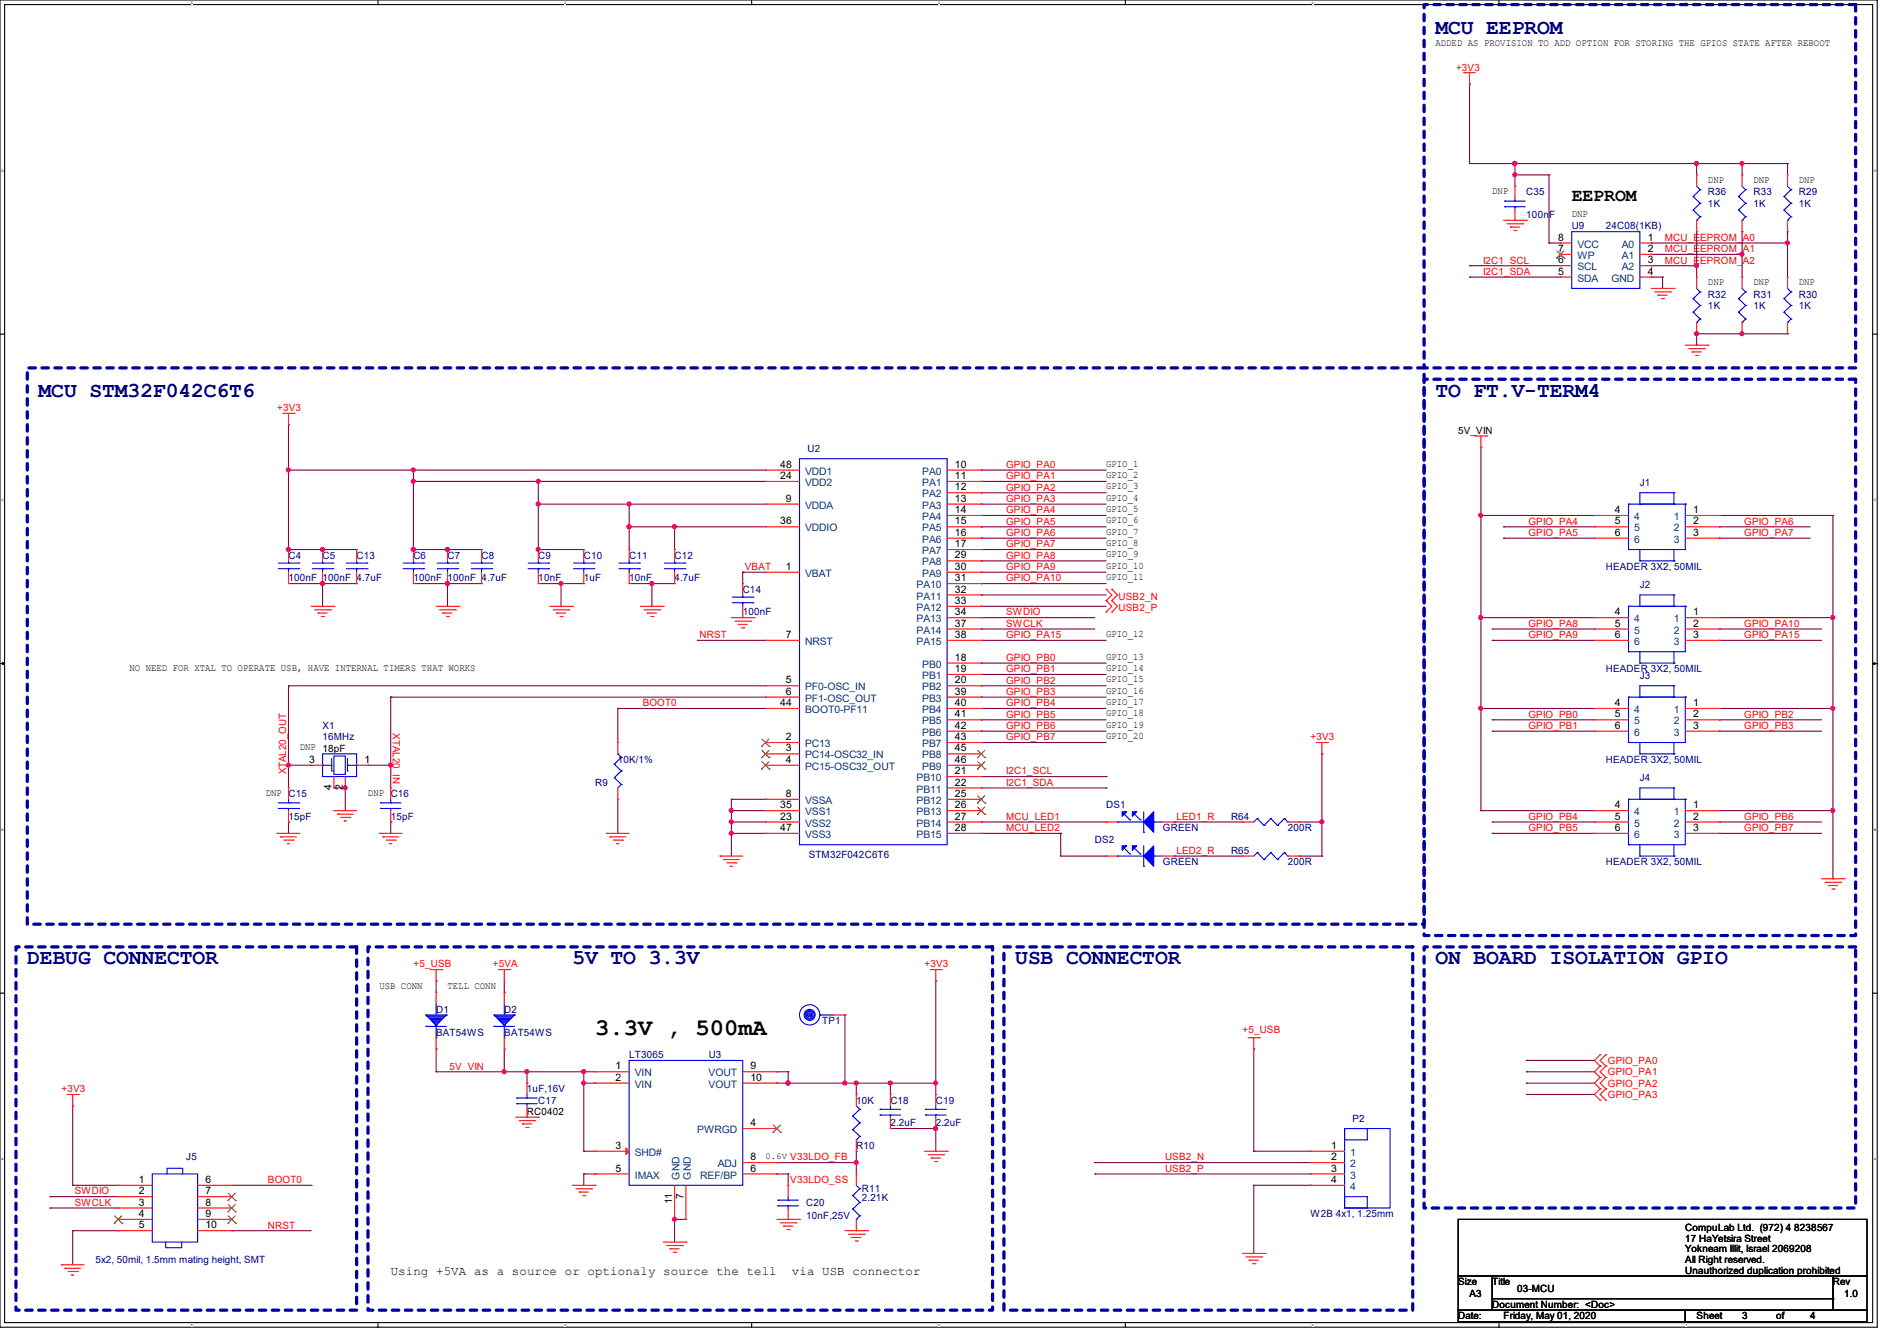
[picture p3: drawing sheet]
<svg xmlns="http://www.w3.org/2000/svg" width="297mm" height="210mm" viewBox="0 0 297 210" stroke-linecap="round" stroke-linejoin="round" font-family="sans-serif">
<defs><g id="words">
<text font-size="3.7" x="93.2" y="162.1">3.3V , 500mA</text>
<g font-size="3.3" fill="#000080">
<text x="224.7" y="5.2">MCU EEPROM</text>
<text x="6.1" y="62.1">MCU STM32F042C6T6</text>
<text x="224.7" y="62.1">TO FT.V-TERM4</text>
<text x="4.3" y="151">DEBUG CONNECTOR</text>
<text x="89.6" y="151">5V TO 3.3V</text>
<text x="158.9" y="151">USB CONNECTOR</text>
<text x="224.7" y="151">ON BOARD ISOLATION GPIO</text>
</g>
<text font-size="2.8" x="246.1" y="31.5">EEPROM</text>
<g font-size="1.9">
<text x="61.2" y="199.6">Using +5VA as a source or optionaly source the tell</text>
<text x="124" y="199.6">via USB connector</text>
</g>
<g font-size="1.6">
<text x="224.7" y="7.3">ADDED AS PROVISION TO ADD OPTION FOR STORING THE GPIOS STATE AFTER REBOOT</text>
<text x="267.4" y="28.6">DNP</text>
<text x="274.5" y="28.6">DNP</text>
<text x="281.6" y="28.6">DNP</text>
<text x="233.6" y="30.4">DNP</text>
<text x="246.1" y="34">DNP</text>
<text x="244" y="41.2">6</text>
<text x="244" y="39.5">7</text>
<text x="244" y="37.7">8</text>
<text x="258" y="37.7">1</text>
<text x="258" y="39.5">2</text>
<text x="258" y="41.2">3</text>
<text x="244" y="43">5</text>
<text x="258" y="43">4</text>
<text x="267.4" y="44.6">DNP</text>
<text x="274.5" y="44.6">DNP</text>
<text x="281.6" y="44.6">DNP</text>
<text x="228.3" y="67.9">5V_VIN</text>
<text x="122.2" y="73.2">48</text>
<text x="122.2" y="75">24</text>
<text x="149.5" y="73.2">10</text>
<text x="149.5" y="75">11</text>
<text x="149.5" y="76.8">12</text>
<text x="173.2" y="73.1">GPIO_1</text>
<text x="173.2" y="74.8">GPIO_2</text>
<text x="173.2" y="76.6">GPIO_3</text>
<text x="122.2" y="82.1">36</text>
<text x="123.1" y="78.6">9</text>
<text x="149.5" y="78.6">13</text>
<text x="149.5" y="80.3">14</text>
<text x="149.5" y="82.1">15</text>
<text x="149.5" y="83.9">16</text>
<text x="173.2" y="78.4">GPIO_4</text>
<text x="173.2" y="80.2">GPIO_5</text>
<text x="173.2" y="82">GPIO_6</text>
<text x="173.2" y="83.7">GPIO_7</text>
<text x="252.9" y="80.3">4</text>
<text x="252.9" y="82.1">5</text>
<text x="252.9" y="83.9">6</text>
<text x="265.1" y="80.3">1</text>
<text x="265.1" y="82.1">2</text>
<text x="265.1" y="83.9">3</text>
<text x="123.1" y="89.2">1</text>
<text x="149.5" y="85.7">17</text>
<text x="149.5" y="87.5">29</text>
<text x="149.5" y="89.2">30</text>
<text x="173.2" y="87.3">GPIO_9</text>
<text x="173.2" y="85.5">GPIO_8</text>
<text x="173.2" y="89.1">GPIO_10</text>
<text x="149.5" y="91">31</text>
<text x="149.5" y="92.8">32</text>
<text x="149.5" y="94.6">33</text>
<text x="173.2" y="90.8">GPIO_11</text>
<text x="123.1" y="99.9">7</text>
<text x="149.5" y="96.4">34</text>
<text x="149.5" y="98.1">37</text>
<text x="149.5" y="99.9">38</text>
<text x="173.2" y="99.7">GPIO_12</text>
<text x="252.9" y="96.4">4</text>
<text x="252.9" y="98.1">5</text>
<text x="252.9" y="99.9">6</text>
<text x="265.1" y="96.4">1</text>
<text x="265.1" y="98.1">2</text>
<text x="265.1" y="99.9">3</text>
<text x="20.3" y="105.1">NO NEED FOR XTAL TO OPERATE USB, HAVE INTERNAL TIMERS THAT WORKS</text>
<text x="123.1" y="107">5</text>
<text x="149.5" y="103.5">18</text>
<text x="149.5" y="105.2">19</text>
<text x="149.5" y="107">20</text>
<text x="173.2" y="103.3">GPIO_13</text>
<text x="173.2" y="105.1">GPIO_14</text>
<text x="173.2" y="106.8">GPIO_15</text>
<text x="122.2" y="110.6">44</text>
<text x="123.1" y="108.8">6</text>
<text x="149.5" y="108.8">39</text>
<text x="149.5" y="110.6">40</text>
<text x="149.5" y="112.4">41</text>
<text x="173.2" y="108.6">GPIO_16</text>
<text x="173.2" y="110.4">GPIO_17</text>
<text x="173.2" y="112.2">GPIO_18</text>
<text x="173.2" y="114">GPIO_19</text>
<text x="252.9" y="110.6">4</text>
<text x="252.9" y="112.4">5</text>
<text x="265.1" y="110.6">1</text>
<text x="265.1" y="112.4">2</text>
<text x="46.9" y="117.5">DNP 18pF</text>
<text x="48.4" y="119.5">3</text>
<text x="57.1" y="119.5">1</text>
<text x="123.1" y="115.9">2</text>
<text x="123.1" y="117.7">3</text>
<text x="123.1" y="119.5">4</text>
<text x="149.5" y="114.1">42</text>
<text x="149.5" y="115.9">43</text>
<text x="149.5" y="117.7">45</text>
<text x="149.5" y="119.5">46</text>
<text x="173.2" y="115.7">GPIO_20</text>
<text x="252.9" y="114.1">6</text>
<text x="265.1" y="114.1">3</text>
<text x="41.6" y="124.6">DNP C15</text>
<text x="51.9" y="123.7" transform="rotate(-90 51.9 123.7)">4</text>
<text x="53.7" y="123.7" transform="rotate(-90 53.7 123.7)">2</text>
<text x="57.6" y="124.6">DNP C16</text>
<text x="123.1" y="124.8">8</text>
<text x="149.5" y="121.2">21</text>
<text x="149.5" y="123">22</text>
<text x="149.5" y="124.8">25</text>
<text x="122.2" y="126.6">35</text>
<text x="122.2" y="128.4">23</text>
<text x="122.2" y="130.1">47</text>
<text x="149.5" y="126.6">26</text>
<text x="149.5" y="128.4">27</text>
<text x="149.5" y="130.1">28</text>
<text x="252.9" y="126.6">4</text>
<text x="252.9" y="128.4">5</text>
<text x="252.9" y="130.1">6</text>
<text x="265.1" y="126.6">1</text>
<text x="265.1" y="128.4">2</text>
<text x="265.1" y="130.1">3</text>
<text x="59.4" y="154.9">USB CONN</text>
<text x="70.1" y="154.9">TELL CONN</text>
<text x="96.4" y="167.5">1</text>
<text x="117.5" y="167.5">9</text>
<text x="96.4" y="169.3">2</text>
<text x="117.5" y="169.3">10</text>
<text x="82.5" y="174.6">RC0402</text>
<text x="96.4" y="179.9">3</text>
<text x="117.5" y="176.4">4</text>
<text x="208.4" y="179.9">1</text>
<text x="21.7" y="185.3">1</text>
<text x="32.2" y="185.3">6</text>
<text x="96.4" y="183.5">5</text>
<text x="117.5" y="181.7">8</text>
<text x="117.5" y="183.5">6</text>
<text x="208.4" y="181.7">2</text>
<text x="208.4" y="183.5">3</text>
<text x="208.4" y="185.3">4</text>
<text x="21.7" y="187">2</text>
<text x="21.7" y="190.6">4</text>
<text x="21.7" y="188.8">3</text>
<text x="32.2" y="188.8">8</text>
<text x="32.2" y="187">7</text>
<text x="32.2" y="190.6">9</text>
<text x="105.2" y="188.6" transform="rotate(-90 105.2 188.6)">11</text>
<text x="107" y="187.7" transform="rotate(-90 107 187.7)">7</text>
<text x="21.7" y="192.4">5</text>
<text x="32.2" y="192.4">10</text>
<text x="263.9" y="197.7">All Right reserved.</text>
<text x="263.9" y="192.7">CompuLab Ltd. (972) 4 8238567</text>
<text x="263.9" y="194.5">17 HaYetsira Street</text>
<text x="263.9" y="196.1">Yokneam Illit, Israel 2069208</text>
<text x="228.3" y="201.3">Size</text>
<text x="230.1" y="203.1">A3</text>
<text x="233.6" y="201.3">Title</text>
<text x="237.5" y="202.3">03-MCU</text>
<text x="263.9" y="199.5">Unauthorized duplication prohibited</text>
<text x="287" y="201.3">Rev</text>
<text x="288.8" y="203.1">1.0</text>
<text x="228.3" y="206.6">Date:</text>
<text x="233.6" y="204.8">Document Number: &lt;Doc&gt;</text>
<text x="235.4" y="206.6">Friday, May 01, 2020</text>
<text x="265.6" y="206.6">Sheet</text>
<text x="272.8" y="206.6">3</text>
<text x="278.1" y="206.6">of</text>
<text x="283.4" y="206.6">4</text>
</g>
<g font-size="1.6" fill="#f00">
<text x="228" y="11">+3V3</text>
<text x="232.2" y="41.3">I2C1_SCL</text>
<text x="260.6" y="41.3">MCU_EEPROM_A2</text>
<text x="260.6" y="39.5">MCU_EEPROM_A1</text>
<text x="260.6" y="37.7">MCU_EEPROM_A0</text>
<text x="232.2" y="43.1">I2C1_SDA</text>
<text x="43.4" y="64.4">+3V3</text>
<text x="157.5" y="73.3">GPIO_PA0</text>
<text x="157.5" y="75.1">GPIO_PA1</text>
<text x="157.5" y="76.8">GPIO_PA2</text>
<text x="157.5" y="78.6">GPIO_PA3</text>
<text x="157.5" y="80.4">GPIO_PA4</text>
<text x="157.5" y="82.2">GPIO_PA5</text>
<text x="157.5" y="83.9">GPIO_PA6</text>
<text x="239.3" y="82.2">GPIO_PA4</text>
<text x="239.3" y="83.9">GPIO_PA5</text>
<text x="273.1" y="83.9">GPIO_PA7</text>
<text x="273.1" y="82.2">GPIO_PA6</text>
<text x="116.6" y="89.3">VBAT</text>
<text x="157.5" y="85.7">GPIO_PA7</text>
<text x="157.5" y="87.5">GPIO_PA8</text>
<text x="157.5" y="89.3">GPIO_PA9</text>
<text x="157.5" y="91.1">GPIO_PA10</text>
<text x="175.1" y="93.9">USB2_N</text>
<text x="175.1" y="95.7">USB2_P</text>
<text x="109.5" y="99.9">NRST</text>
<text x="157.5" y="96.4">SWDIO</text>
<text x="157.5" y="98.2">SWCLK</text>
<text x="157.5" y="99.9">GPIO_PA15</text>
<text x="239.3" y="99.9">GPIO_PA9</text>
<text x="239.3" y="98.2">GPIO_PA8</text>
<text x="273.1" y="99.9">GPIO_PA15</text>
<text x="273.1" y="98.2">GPIO_PA10</text>
<text x="157.5" y="107.1">GPIO_PB2</text>
<text x="157.5" y="105.3">GPIO_PB1</text>
<text x="157.5" y="103.5">GPIO_PB0</text>
<text x="100.6" y="110.6">BOOT0</text>
<text x="157.5" y="112.4">GPIO_PB5</text>
<text x="157.5" y="110.6">GPIO_PB4</text>
<text x="157.5" y="108.8">GPIO_PB3</text>
<text x="239.3" y="112.4">GPIO_PB0</text>
<text x="273.1" y="112.4">GPIO_PB2</text>
<text x="61.5" y="114.8" transform="rotate(90 61.5 114.8)">XTAL20_IN</text>
<text x="157.5" y="115.9">GPIO_PB7</text>
<text x="157.5" y="114.2">GPIO_PB6</text>
<text x="205.2" y="115.9">+3V3</text>
<text x="239.3" y="114.2">GPIO_PB1</text>
<text x="273.1" y="114.2">GPIO_PB3</text>
<text x="44.8" y="121.3" transform="rotate(-90 44.8 121.3)">XTAL20_OUT</text>
<text x="157.5" y="123.1">I2C1_SDA</text>
<text x="157.5" y="121.3">I2C1_SCL</text>
<text x="157.5" y="130.2">MCU_LED2</text>
<text x="157.5" y="128.4">MCU_LED1</text>
<text x="184.2" y="128.4">LED1_R</text>
<text x="239.3" y="130.2">GPIO_PB5</text>
<text x="239.3" y="128.4">GPIO_PB4</text>
<text x="273.1" y="130.2">GPIO_PB7</text>
<text x="273.1" y="128.4">GPIO_PB6</text>
<text x="184.2" y="133.7">LED2_R</text>
<text x="64.7" y="151.5">+5_USB</text>
<text x="77.2" y="151.5">+5VA</text>
<text x="144.7" y="151.5">+3V3</text>
<text x="194.5" y="161.8">+5_USB</text>
<text x="70.4" y="167.5">5V_VIN</text>
<text x="251.8" y="166.6">GPIO_PA0</text>
<text x="9.6" y="171.1">+3V3</text>
<text x="251.8" y="168.4">GPIO_PA1</text>
<text x="251.8" y="170.2">GPIO_PA2</text>
<text x="251.8" y="172">GPIO_PA3</text>
<text x="42" y="185.3">BOOT0</text>
<text x="123.7" y="185.3">V33LDO_SS</text>
<text x="182.4" y="183.5">USB2_P</text>
<text x="182.4" y="181.7">USB2_N</text>
<text x="11.7" y="187.1">SWDIO</text>
<text x="11.7" y="188.8">SWCLK</text>
<text x="42" y="192.4">NRST</text>
</g>
<g font-size="1.6" fill="#000080">
<text x="239" y="30.6">C35</text>
<text x="239" y="34.2">100nF</text>
<text x="246.1" y="35.9">U9</text>
<text x="251.4" y="35.9">24C08(1KB)</text>
<text x="267.4" y="30.6">R36</text>
<text x="267.4" y="32.4">1K</text>
<text x="274.5" y="30.6">R33</text>
<text x="274.5" y="32.4">1K</text>
<text x="281.6" y="30.6">R29</text>
<text x="281.6" y="32.4">1K</text>
<text x="267.4" y="46.6">R32</text>
<text x="274.5" y="46.6">R31</text>
<text x="281.6" y="46.6">R30</text>
<text x="267.4" y="48.4">1K</text>
<text x="274.5" y="48.4">1K</text>
<text x="281.6" y="48.4">1K</text>
<text x="126.4" y="70.8">U2</text>
<text x="256.8" y="76.1">J1</text>
<text x="45.2" y="87.5">C4</text>
<text x="50.5" y="87.5">C5</text>
<text x="55.8" y="87.5">C13</text>
<text x="64.7" y="87.5">C6</text>
<text x="70.1" y="87.5">C7</text>
<text x="75.4" y="87.5">C8</text>
<text x="84.3" y="87.5">C9</text>
<text x="91.4" y="87.5">C10</text>
<text x="98.5" y="87.5">C11</text>
<text x="105.6" y="87.5">C12</text>
<text x="251.4" y="89.3">HEADER 3X2, 50MIL</text>
<text x="45.2" y="91.1">100nF 100nF 4.7uF</text>
<text x="64.7" y="91.1">100nF 100nF 4.7uF</text>
<text x="84.3" y="91.1">10nF</text>
<text x="91.4" y="91.1">1uF</text>
<text x="98.5" y="91.1">10nF</text>
<text x="105.6" y="91.1">4.7uF</text>
<text x="116.3" y="92.8">C14</text>
<text x="256.8" y="92.1">J2</text>
<text x="116.3" y="96.4">100nF</text>
<text x="251.4" y="105.3">HEADER 3X2, 50MIL</text>
<text x="256.8" y="106.3">J3</text>
<text x="50.5" y="114.2">X1</text>
<text x="50.5" y="115.9">16MHz</text>
<text x="96.7" y="119.5">10K/1%</text>
<text x="251.4" y="119.5">HEADER 3X2, 50MIL</text>
<text x="93.2" y="123.1">R9</text>
<text x="256.8" y="122.3">J4</text>
<text x="45.2" y="128.4">15pF</text>
<text x="61.2" y="128.4">15pF</text>
<text x="171.4" y="131.9">DS2</text>
<text x="173.2" y="126.6">DS1</text>
<text x="182.1" y="130.2">GREEN</text>
<text x="192.7" y="128.4">R64</text>
<text x="201.6" y="130.2">200R</text>
<text x="126.6" y="134.4">STM32F042C6T6</text>
<text x="182.1" y="135.5">GREEN</text>
<text x="192.7" y="133.7">R65</text>
<text x="201.6" y="135.5">200R</text>
<text x="251.4" y="135.5">HEADER 3X2, 50MIL</text>
<text x="68.3" y="158.6">D1</text>
<text x="79" y="158.6">D2</text>
<text x="128.7" y="160.4">TP1</text>
<text x="68.3" y="162.2">BAT54WS</text>
<text x="79" y="162.2">BAT54WS</text>
<text x="98.5" y="165.7">LT3065</text>
<text x="111" y="165.7">U3</text>
<text x="82.5" y="171.1">1uF,16V</text>
<text x="84.3" y="172.8">C17</text>
<text x="134.1" y="172.8">10K</text>
<text x="139.4" y="172.8">C18</text>
<text x="146.5" y="172.8">C19</text>
<text x="134.1" y="180">R10</text>
<text x="139.4" y="176.4">2.2uF</text>
<text x="146.5" y="176.4">2.2uF</text>
<text x="211.8" y="175.7">P2</text>
<text x="29.2" y="181.7">J5</text>
<text x="126.2" y="188.8">C20</text>
<text x="126.2" y="191">10nF,25V</text>
<text x="135" y="186.7">R11</text>
<text x="135" y="188.1">2.21K</text>
<text x="205.2" y="190.6">W2B 4x1, 1.25mm</text>
<text x="14.9" y="197.7">5x2, 50mil, 1.5mm mating height, SMT</text>
</g>
<g font-size="1.6" fill="#004080">
<text x="247" y="40.6">WP</text>
<text x="247" y="38.8">VCC</text>
<text x="253.9" y="38.8">A0</text>
<text x="253.9" y="40.6">A1</text>
<text x="247" y="44.1">SDA</text>
<text x="247" y="42.3">SCL</text>
<text x="252.3" y="44.1">GND</text>
<text x="253.9" y="42.3">A2</text>
<text x="126.1" y="74.3">VDD1</text>
<text x="126.1" y="76.1">VDD2</text>
<text x="144.4" y="74.3">PA0</text>
<text x="144.4" y="76.1">PA1</text>
<text x="144.4" y="77.9">PA2</text>
<text x="126.1" y="79.7">VDDA</text>
<text x="126.1" y="83.2">VDDIO</text>
<text x="144.4" y="79.7">PA3</text>
<text x="144.4" y="81.5">PA4</text>
<text x="144.4" y="83.2">PA5</text>
<text x="255.9" y="81.5">4</text>
<text x="255.9" y="83.2">5</text>
<text x="262.1" y="81.5">1</text>
<text x="262.1" y="83.2">2</text>
<text x="144.4" y="85">PA6</text>
<text x="144.4" y="86.8">PA7</text>
<text x="144.4" y="88.6">PA8</text>
<text x="255.9" y="85">6</text>
<text x="262.1" y="85">3</text>
<text x="126.1" y="90.3">VBAT</text>
<text x="143.5" y="92.1">PA10</text>
<text x="143.5" y="93.9">PA11</text>
<text x="143.5" y="95.7">PA12</text>
<text x="144.4" y="90.3">PA9</text>
<text x="126.1" y="101">NRST</text>
<text x="143.5" y="97.5">PA13</text>
<text x="143.5" y="99.2">PA14</text>
<text x="143.5" y="101">PA15</text>
<text x="255.9" y="97.5">4</text>
<text x="255.9" y="99.2">5</text>
<text x="255.9" y="101">6</text>
<text x="262.1" y="97.5">1</text>
<text x="262.1" y="99.2">2</text>
<text x="262.1" y="101">3</text>
<text x="144.4" y="104.6">PB0</text>
<text x="144.4" y="106.3">PB1</text>
<text x="126.1" y="108.1">PF0-OSC_IN</text>
<text x="126.1" y="109.9">PF1-OSC_OUT</text>
<text x="126.1" y="111.7">BOOT0-PF11</text>
<text x="144.4" y="108.1">PB2</text>
<text x="144.4" y="109.9">PB3</text>
<text x="144.4" y="111.7">PB4</text>
<text x="144.4" y="113.5">PB5</text>
<text x="255.9" y="111.7">4</text>
<text x="255.9" y="113.5">5</text>
<text x="262.1" y="111.7">1</text>
<text x="262.1" y="113.5">2</text>
<text x="126.1" y="117">PC13</text>
<text x="126.1" y="118.8">PC14-OSC32_IN</text>
<text x="144.4" y="115.2">PB6</text>
<text x="144.4" y="117">PB7</text>
<text x="144.4" y="118.8">PB8</text>
<text x="255.9" y="115.2">6</text>
<text x="262.1" y="115.2">3</text>
<text x="126.1" y="120.6">PC15-OSC32_OUT</text>
<text x="126.1" y="125.9">VSSA</text>
<text x="143.5" y="122.3">PB10</text>
<text x="143.5" y="124.1">PB11</text>
<text x="143.5" y="125.9">PB12</text>
<text x="144.4" y="120.6">PB9</text>
<text x="126.1" y="127.7">VSS1</text>
<text x="126.1" y="129.5">VSS2</text>
<text x="126.1" y="131.2">VSS3</text>
<text x="143.5" y="127.7">PB13</text>
<text x="143.5" y="129.5">PB14</text>
<text x="143.5" y="131.2">PB15</text>
<text x="255.9" y="127.7">4</text>
<text x="255.9" y="129.5">5</text>
<text x="255.9" y="131.2">6</text>
<text x="262.1" y="127.7">1</text>
<text x="262.1" y="129.5">2</text>
<text x="262.1" y="131.2">3</text>
<text x="99.4" y="168.6">VIN</text>
<text x="99.4" y="170.4">VIN</text>
<text x="111" y="168.6">VOUT</text>
<text x="111" y="170.4">VOUT</text>
<text x="109.2" y="177.5">PWRGD</text>
<text x="99.4" y="181">SHD#</text>
<text x="99.4" y="184.6">IMAX</text>
<text x="106.4" y="184.7" transform="rotate(-90 106.4 184.7)">GND</text>
<text x="108.2" y="184.7" transform="rotate(-90 108.2 184.7)">GND</text>
<text x="109.6" y="184.6">REF/BP</text>
<text x="112.4" y="182.8">ADJ</text>
<text x="211.4" y="181">1</text>
<text x="211.4" y="182.8">2</text>
<text x="211.4" y="184.6">3</text>
<text x="211.4" y="186.4">4</text>
</g>
<text font-size="1.4" x="119.8" y="181.4">0.6V V33LDO_FB</text>
<g font-size=".5">
<text x="29.9" y=".6">5</text>
<text x="88.4" y=".6">4</text>
<text x="146.9" y=".6">3</text>
<text x="205.4" y=".6">2</text>
<text x="263.9" y=".6">1</text>
<text x=".2" y="26.9">D</text>
<text x="293.4" y="26.9">D</text>
<text x=".2" y="78.5">C</text>
<text x="293.4" y="78.5">C</text>
<text x=".2" y="130.1">B</text>
<text x="293.4" y="130.1">B</text>
<text x=".2" y="181.7">A</text>
<text x="293.4" y="181.7">A</text>
<text x="29.9" y="207.7">5</text>
<text x="88.4" y="207.7">4</text>
<text x="146.9" y="207.7">3</text>
<text x="205.4" y="207.7">2</text>
<text x="263.9" y="207.7">1</text>
</g>
</g></defs>
<path d="M0 0h293.9v207.9h-293.9zM.7 .7h292.5v206.4h-292.5z" fill="none" stroke="#000" stroke-width=".17"/>
<g fill="#fff">
<path d="M29.9 .1h.3v.6h-.3z"/>
<path d="M29.9 207.3h.3v.5h-.3z"/>
</g>
<path d="M59.2 0v.7M59.2 207.1v.8" fill="none" stroke="#000" stroke-width=".17"/>
<g fill="#fff">
<path d="M88.4 .1h.2v.6h-.2z"/>
<path d="M88.4 207.3h.2v.5h-.2z"/>
</g>
<path d="M117.7 0v.7M117.7 207.1v.8" fill="none" stroke="#000" stroke-width=".17"/>
<g fill="#fff">
<path d="M146.9 .1h.3v.6h-.3z"/>
<path d="M146.9 207.3h.3v.5h-.3z"/>
</g>
<path d="M176.2 0v.7M176.2 207.1v.8" fill="none" stroke="#000" stroke-width=".17"/>
<g fill="#fff">
<path d="M205.4 .1h.3v.6h-.3z"/>
<path d="M205.4 207.3h.3v.5h-.3z"/>
</g>
<path d="M234.7 0v.7M234.7 207.1v.8" fill="none" stroke="#000" stroke-width=".17"/>
<g fill="#fff">
<path d="M263.9 .1h.3v.6h-.3z"/>
<path d="M263.9 207.3h.3v.5h-.3z"/>
<path d="M.2 26.5h.3v.6h-.3z"/>
<path d="M293.4 26.5h.3v.6h-.3z"/>
<path d="M.2 78.1h.3v.6h-.3z"/>
<path d="M293.4 78.1h.3v.6h-.3z"/>
</g>
<path d="M0 52.3h.7M293.2 52.3h.7" fill="none" stroke="#000" stroke-width=".17"/>
<g fill="#fff">
<path d="M.2 129.7h.3v.6h-.3z"/>
<path d="M293.4 129.7h.3v.6h-.3z"/>
</g>
<path d="M0 103.9h.7M293.2 103.9h.7" fill="none" stroke="#000" stroke-width=".17"/>
<path d="M.4 103.7l.3 .2-.3 .2zM293.2 103.9l.3-.2v.4z" fill="#000" stroke="#000" stroke-width=".16"/>
<g fill="#fff">
<path d="M.2 181.3h.3v.6h-.3z"/>
<path d="M293.4 181.3h.3v.6h-.3z"/>
</g>
<path d="M0 155.5h.7M293.2 155.5h.7M228.3 191h64v8.9h-64zM228.3 199.9h5.3v5.3h-5.3zM233.6 199.9h53.4v5.3h-53.4zM287 199.9h5.3v5.3h-5.3zM228.3 205.2h35.6v1.8h-35.6zM233.6 203.4h53.4M263.9 205.2h28.4v1.8h-28.4zM287 203.4h.1" fill="none" stroke="#000" stroke-width=".17"/>
<path d="M223 .7h67.5v56.9h-67.5zM4.3 57.6h218.7v87.1h-218.7zM223 59.4h67.5v87.1h-67.5zM2.5 148.3h53.3v56.9h-53.3zM57.6 148.3h97.8v56.9h-97.8zM157.2 148.3h64v56.9h-64zM223 148.3h67.5v40.9h-67.5z" fill="none" stroke="#0000a0" stroke-width=".51" stroke-dasharray="1 1"/>
<g fill="none" stroke="#800040" stroke-width=".17">
<path d="M230.1 13.2h.1M230.1 13.2v12.4M230.1 25.6h.1M230.1 25.6h49.8M237.2 25.6h.1M237.2 27.4h.1M237.2 25.6v3.6M237.2 27.4h5.3M242.5 27.4h.1M242.5 38.1h.1M242.5 38.1h1.8M242.5 27.4v10.7"/>
<path d="M258.5 39.8h.1M258.5 38.1h.1M258.5 39.8h14.3M258.5 38.1h21.4M265.6 36.3h.1M265.6 25.6h.1M265.6 25.6v1.8M265.6 36.3v7.1M272.8 39.8h.1M272.8 36.3h.1M272.8 25.6h.1M272.8 25.6v1.8"/>
<path d="M272.8 36.3v7.1M279.9 38.1h.1M279.9 36.3h.1M279.9 25.6h.1M279.9 25.6v1.8M279.9 36.3v7.1M230.1 43.4h.1M230.1 41.6h.1M230.1 41.6h14.2M230.1 43.4h14.2M258.5 41.6h.1M258.5 41.6h7.1"/>
<path d="M258.5 43.4h1.8M260.3 43.4h.1M260.3 45.2h.1M260.3 43.4v1.8M265.6 41.6h.1M265.6 54.1h.1M272.8 52.3h.1M279.9 52.3h.1M279.9 52.3h-14.3v1.8M45.2 73.6h.1M45.2 66.5h.1M45.2 66.5v19.6"/>
<path d="M45.2 73.6h74.6M64.7 75.4h.1M64.7 73.6h.1M64.7 73.6v12.5M64.7 75.4h55.1M84.3 79h.1M84.3 75.4h.1M84.3 79h35.5M84.3 75.4v10.7M98.5 79h.1M98.5 79v7.1M153.6 73.6h.1"/>
<path d="M153.6 75.4h.1M153.6 77.2h.1M153.6 79h.1M153.6 79h19.6M153.6 75.4h19.6M153.6 73.6h19.6M153.6 77.2h19.6M231.9 70.1h.1M231.9 70.1v56.9M45.2 86.1h.1M45.2 86.1h10.6M45.2 91.4h10.6"/>
<path d="M50.5 86.1h.1M50.5 91.4h.1M50.5 91.4v3.6M55.8 91.4h.1M64.7 86.1h.1M64.7 86.1h10.7M64.7 91.4h10.7M70.1 86.1h.1M70.1 91.4h.1M70.1 91.4v3.6M75.4 91.4h.1M84.3 86.1h.1"/>
<path d="M84.3 86.1h7.1M84.3 91.4h7.1M87.8 91.4h.1M87.8 91.4v3.6M91.4 91.4h.1M98.5 82.5h.1M98.5 82.5h21.3M98.5 91.4h7.1M102.1 91.4h.1M102.1 91.4v3.6M105.6 82.5h.1M105.6 91.4h.1"/>
<path d="M105.6 82.5v3.6M116.3 89.6h.1M116.3 89.6h3.5M116.3 89.6v1.8M153.6 93.2h.1M153.6 95h.1M153.6 96.7h.1M153.6 98.5h.1M153.6 80.7h.1M153.6 82.5h.1M153.6 84.3h.1M153.6 86.1h.1"/>
<path d="M153.6 87.8h.1M153.6 89.6h.1M153.6 91.4h.1M153.6 89.6h19.6M153.6 82.5h19.6M153.6 86.1h19.6M153.6 93.2h19.6M153.6 95h19.6M153.6 96.7h17.8M153.6 98.5h17.8M153.6 80.7h19.6M153.6 84.3h19.6"/>
<path d="M153.6 87.8h19.6M153.6 91.4h19.6M231.9 80.7h.1M231.9 96.7h.1M231.9 96.7h17.7M231.9 80.7h17.7M233.6 98.5h.1M233.6 98.5h16M235.4 82.5h.1M235.4 84.3h.1M235.4 82.5h14.2M235.4 84.3h14.2"/>
<path d="M269.2 84.3h.1M269.2 82.5h.1M269.2 98.5h.1M269.2 82.5h14.2M269.2 96.7h17.8M269.2 98.5h16M269.2 80.7h17.8M269.2 84.3h14.2M287 80.7h.1M287 96.7h.1M287 80.7v56.9M45.2 119.8h.1"/>
<path d="M45.2 107.4h.1M45.2 107.4v16M45.2 119.8h3.5M45.2 107.4h74.6M57.6 119.8h.1M57.6 119.8h3.6M61.2 119.8h.1M61.2 109.2h.1M61.2 109.2v14.2M61.2 109.2h58.6M96.7 111h.1M96.7 111h23.1"/>
<path d="M96.7 111v5.3M109.2 100.3h.1M109.2 100.3h10.6M153.6 116.3h.1M153.6 114.5h.1M153.6 112.7h.1M153.6 111h.1M153.6 109.2h.1M153.6 107.4h.1M153.6 105.6h.1M153.6 103.8h.1M153.6 100.3h.1"/>
<path d="M153.6 100.3h19.6M153.6 109.2h19.6M153.6 107.4h19.6M153.6 111h19.6M153.6 116.3h19.6M153.6 114.5h19.6M153.6 112.7h19.6M153.6 105.6h19.6M153.6 103.8h19.6M207 118.1h.1M207 118.1v16M231.9 111h.1"/>
<path d="M231.9 111h17.7M233.6 114.5h.1M233.6 112.7h.1M233.6 100.3h.1M233.6 100.3h16M233.6 114.5h16M233.6 112.7h16M269.2 100.3h.1M269.2 114.5h.1M269.2 112.7h.1M269.2 100.3h16M269.2 111h17.8"/>
<path d="M269.2 114.5h16M269.2 112.7h16M287 111h.1M45.2 128.7h.1M45.2 128.7v1.8M52.3 123.4h1.8M54.1 123.4h.1M54.1 123.4v3.6M61.2 128.7h.1M61.2 128.7v1.8M96.7 130.5h.1M96.7 125.2v5.3"/>
<path d="M114.5 130.5h.1M114.5 127h.1M114.5 125.2h.1M114.5 128.7h.1M114.5 127h5.3M114.5 130.5h5.3M114.5 128.7h5.3M114.5 125.2v8.9M114.5 125.2h5.3M119.8 125.2h.1M153.6 128.7h.1M153.6 130.5h12.5"/>
<path d="M153.6 128.7h19.6M153.6 123.4h19.6M153.6 121.6h19.6M166.1 130.5h.1M166.1 134.1h.1M166.1 130.5v3.6M166.1 134.1h7.1M173.2 123.4h.1M173.2 121.6h.1M183.9 128.7h.1M183.9 134.1h.1M183.9 128.7h10.6"/>
<path d="M183.9 134.1h10.6M203.4 128.7h3.6M203.4 134.1h3.6M207 128.7h.1M207 134.1h.1M231.9 127h.1M231.9 127h17.7M233.6 130.5h.1M233.6 128.7h.1M233.6 130.5h16M233.6 128.7h16M269.2 130.5h.1"/>
<path d="M269.2 128.7h.1M269.2 127h17.8M269.2 130.5h16M269.2 128.7h16M287 127h.1M287 137.6h.1M68.3 153.6h.1M68.3 153.6v1.8M79 155.4h.1M79 153.6v1.8M132.3 159h.1M132.3 159v10.6"/>
<path d="M146.5 153.6h.1M146.5 153.6v17.8M11.4 173.2h.1M11.4 173.2v12.4M68.3 164.3h.1M68.3 167.9h.1M68.3 167.9h24.9M68.3 164.3v3.6M79 164.3h.1M79 164.3v3.6M82.5 167.9h.1M82.5 167.9v1.7"/>
<path d="M91.4 167.9h.1M91.4 169.6h.1M91.4 169.6h1.8M91.4 167.9v12.4M121.6 169.6h.1M121.6 167.9h.1M121.6 167.9h1.8M121.6 169.6h24.9M123.4 167.9h.1M123.4 169.6h.1M123.4 167.9v1.7M132.3 169.6h.1"/>
<path d="M134.1 169.6h.1M134.1 169.6v1.8M139.4 169.6h.1M139.4 169.6v1.8M139.4 176.7h7.1M146.5 169.6h.1M146.5 176.7h.1M146.5 176.7v3.6M196.3 164.3h.1M196.3 164.3v16M239 166.1h.1M239 167.9h.1"/>
<path d="M239 169.6h.1M239 171.4h.1M239 167.9h10.6M239 169.6h10.6M239 166.1h10.6M239 171.4h10.6M7.8 187.4h.1M7.8 189.2h.1M7.8 187.4h10.7M7.8 189.2h10.7M11.4 185.6h.1M11.4 192.7h.1"/>
<path d="M11.4 185.6h7.1M11.4 192.7v5.4M11.4 192.7h7.1M18.5 192.7h.1M36.3 192.7h.1M36.3 185.6h12.4M36.3 192.7h12.4M48.7 185.6h.1M91.4 180.3h.1M91.4 183.9h.1M91.4 180.3h1.8M91.4 183.9h1.8"/>
<path d="M91.4 183.9v1.7M93.2 183.9h.1M105.6 191h.1M105.6 191v3.5M105.6 191h1.8M121.6 182.1h.1M121.6 183.9h.1M121.6 183.9h1.8M121.6 182.1h12.5M123.4 183.9h.1M123.4 183.9v1.7M134.1 182.1h.1"/>
<path d="M134.1 180.3h.1M134.1 180.3v3.6M171.4 183.9h.1M171.4 182.1h.1M171.4 183.9h33.8M171.4 182.1h33.8M196.3 180.3h.1M196.3 185.6h.1M196.3 185.6h8.9M196.3 180.3h8.9M196.3 185.6v10.7M205.2 185.6h.1"/>
</g>
<g fill="#f0f" stroke="#f0f" stroke-width=".17">
<circle cx="98.5" cy="82.5" r=".32"/>
<circle cx="105.6" cy="82.5" r=".32"/>
<circle cx="98.5" cy="78.9" r=".32"/>
<circle cx="84.3" cy="86" r=".32"/>
<circle cx="84.3" cy="78.9" r=".32"/>
<circle cx="70" cy="86" r=".32"/>
<circle cx="64.7" cy="86" r=".32"/>
<circle cx="64.7" cy="75.4" r=".32"/>
<circle cx="84.3" cy="75.4" r=".32"/>
<circle cx="50.5" cy="86" r=".32"/>
<circle cx="45.1" cy="86" r=".32"/>
<circle cx="64.7" cy="73.6" r=".32"/>
<circle cx="45.1" cy="73.6" r=".32"/>
<circle cx="61.2" cy="119.8" r=".32"/>
<circle cx="45.1" cy="119.8" r=".32"/>
<circle cx="91.4" cy="167.8" r=".32"/>
<circle cx="91.4" cy="169.6" r=".32"/>
<circle cx="123.4" cy="169.6" r=".32"/>
<circle cx="134" cy="182.1" r=".32"/>
<circle cx="132.3" cy="169.6" r=".32"/>
<circle cx="82.5" cy="167.8" r=".32"/>
<circle cx="134" cy="169.6" r=".32"/>
<circle cx="146.5" cy="169.6" r=".32"/>
<circle cx="139.4" cy="169.6" r=".32"/>
<circle cx="78.9" cy="167.8" r=".32"/>
<circle cx="231.8" cy="96.7" r=".32"/>
<circle cx="231.8" cy="80.7" r=".32"/>
<circle cx="231.8" cy="110.9" r=".32"/>
<circle cx="237.2" cy="25.6" r=".32"/>
<circle cx="265.6" cy="41.6" r=".32"/>
<circle cx="272.7" cy="39.8" r=".32"/>
<circle cx="279.8" cy="38" r=".32"/>
<circle cx="265.6" cy="25.6" r=".32"/>
<circle cx="272.7" cy="25.6" r=".32"/>
<circle cx="237.2" cy="27.4" r=".32"/>
<circle cx="206.9" cy="128.7" r=".32"/>
<circle cx="50.5" cy="91.4" r=".32"/>
<circle cx="70" cy="91.4" r=".32"/>
<circle cx="87.8" cy="91.4" r=".32"/>
<circle cx="102" cy="91.4" r=".32"/>
<circle cx="114.5" cy="130.5" r=".32"/>
<circle cx="114.5" cy="126.9" r=".32"/>
<circle cx="114.5" cy="128.7" r=".32"/>
<circle cx="54" cy="123.4" r=".32"/>
<circle cx="287" cy="96.7" r=".32"/>
<circle cx="287" cy="126.9" r=".32"/>
<circle cx="287" cy="110.9" r=".32"/>
<circle cx="105.6" cy="190.9" r=".32"/>
<circle cx="146.5" cy="176.7" r=".32"/>
<circle cx="272.7" cy="52.3" r=".32"/>
<circle cx="265.6" cy="52.3" r=".32"/>
</g>
<g fill="none" stroke="#f00" stroke-width=".17">
<path d="M229.2 11.4h.1M229.2 11.4h1.8M230.1 13.2h.1M230.1 11.4v1.8M235.4 34.5h3.6M236 35.1h2.4M236.5 35.6h.1M236.5 35.6h1.4M237 36.1h.4M237.2 34.5h.1M237.2 29.2h.1M237.2 29.2v1.7"/>
<path d="M237.2 32.7v1.8M237.4 36.1h.1M238.4 35.1h.1M239 34.5h.1M244.3 39.8h.1M244.3 38.1h.1M244.3 38.1h1.8M244.3 39.8h1.8M256.8 38.1h1.7M256.8 39.8h1.7M258.5 38.1h.1M258.5 39.8h.1"/>
<path d="M265.6 27.4h.1M265.6 36.3h.1M265.6 27.4v1.8M265.6 34.5v1.8M272.8 27.4h.1M272.8 36.3h.1M272.8 27.4v1.8M272.8 34.5v1.8M279.9 27.4h.1M279.9 36.3h.1M279.9 27.4v1.8M279.9 34.5v1.8"/>
<path d="M244.3 43.4h.1M244.3 41.6h.1M244.3 41.6h1.8M244.3 43.4h1.8M256.8 41.6h1.7M256.8 43.4h1.7M258.5 41.6h.1M258.5 43.4h.1M258.5 45.2h3.6M259.1 45.7h2.4M259.6 46.2h.1M259.6 46.2h1.4"/>
<path d="M260.1 46.8h.4M260.5 46.8h.1M261.5 45.7h.1M262.1 45.2h.1M263.9 54.1h3.5M264.4 54.6h2.5M264.9 55.1h.1M264.9 55.1h1.5M265.5 55.7h.3M265.6 43.4h.1M265.6 52.3h.1M265.6 43.4v1.8"/>
<path d="M265.6 50.5v1.8M265.8 55.7h.1M266.9 54.6h.1M267.4 54.1h.1M272.8 43.4h.1M272.8 52.3h.1M272.8 43.4v1.8M272.8 50.5v1.8M279.9 43.4h.1M279.9 52.3h.1M279.9 43.4v1.8M279.9 50.5v1.8"/>
<path d="M44.3 64.7h1.8M45.2 66.5h.1M45.2 64.7v1.8M46.1 64.7h.1M119.8 73.6h.1M119.8 75.4h.1M119.8 79h.1M119.8 73.6h5.4M119.8 75.4h5.4M119.8 79h5.4M148.3 73.6h5.3M148.3 75.4h5.3"/>
<path d="M148.3 79h5.3M148.3 77.2h5.3M153.6 73.6h.1M153.6 75.4h.1M153.6 77.2h.1M153.6 79h.1M231 68.3h1.7M231.9 70.1h.1M231.9 68.3v1.8M232.7 68.3h.1M45.2 91.4h.1M45.2 86.1h.1"/>
<path d="M45.2 86.1v1.7M45.2 89.6v1.8M48.7 95h3.6M49.3 95.5h2.4M49.8 96h.1M49.8 96h1.4M50.3 96.6h.4M50.5 91.4h.1M50.5 86.1h.1M50.5 86.1v1.7M50.5 89.6v1.8M50.7 96.6h.1"/>
<path d="M51.7 95.5h.1M52.3 95h.1M55.8 91.4h.1M55.8 86.1h.1M55.8 86.1v1.7M55.8 89.6v1.8M64.7 91.4h.1M64.7 86.1h.1M64.7 86.1v1.7M64.7 89.6v1.8M68.3 95h3.5M68.8 95.5h2.5"/>
<path d="M69.3 96h.1M69.3 96h1.5M69.9 96.6h.3M70.1 91.4h.1M70.1 86.1h.1M70.1 86.1v1.7M70.1 89.6v1.8M70.2 96.6h.1M71.3 95.5h.1M71.8 95h.1M75.4 91.4h.1M75.4 86.1h.1"/>
<path d="M75.4 86.1v1.7M75.4 89.6v1.8M84.3 91.4h.1M84.3 86.1h.1M84.3 86.1v1.7M84.3 89.6v1.8M86.1 95h3.5M86.6 95.5h2.5M87.1 96h.1M87.1 96h1.5M87.7 96.6h.3M88 96.6h.1"/>
<path d="M89.1 95.5h.1M89.6 95h.1M91.4 91.4h.1M91.4 86.1h.1M91.4 86.1v1.7M91.4 89.6v1.8M98.5 91.4h.1M98.5 86.1h.1M98.5 86.1v1.7M98.5 89.6v1.8M100.3 95h3.5M100.8 95.5h2.5"/>
<path d="M101.3 96h.1M101.3 96h1.5M101.9 96.6h.3M102.2 96.6h.1M103.3 95.5h.1M103.8 95h.1M105.6 91.4h.1M105.6 86.1h.1M105.6 86.1v1.7M105.6 89.6v1.8M114.5 96.7h3.6M115.1 97.3h2.4"/>
<path d="M115.6 97.8h.1M115.6 97.8h1.4M116.1 98.3h.4M116.3 96.7h.1M116.3 91.4h.1M116.3 91.4v1.8M116.3 95v1.7M116.5 98.3h.1M117.5 97.3h.1M118.1 96.7h.1M119.8 82.5h.1M119.8 89.6h.1"/>
<path d="M119.8 82.5h5.4M119.8 89.6h5.4M148.3 96.7h5.3M148.3 95h5.3M148.3 98.5h5.3M148.3 82.5h5.3M148.3 89.6h5.3M148.3 80.7h5.3M148.3 84.3h5.3M148.3 86.1h5.3M148.3 87.8h5.3M148.3 91.4h5.3"/>
<path d="M148.3 93.2h5.3M153.6 80.7h.1M153.6 82.5h.1M153.6 84.3h.1M153.6 86.1h.1M153.6 87.8h.1M153.6 89.6h.1M153.6 91.4h.1M153.6 93.2h.1M153.6 95h.1M153.6 96.7h.1M153.6 98.5h.1"/>
<path d="M173.2 92.3h.1M173.2 94.1h.1M173.2 95.8h.1M173.2 92.3l.9 .9-.9 .9M173.2 94.1l.9 .9-.9 .8M174.1 92.3h.1M174.1 94.1h.1M174.1 95.8h.1M174.1 92.3l.9 .9-.9 .9M174.1 94.1l.9 .9-.9 .8M249.6 96.7h.1M249.6 98.5h.1"/>
<path d="M249.6 80.7h.1M249.6 82.5h.1M249.6 84.3h.1M249.6 96.7h5.4M249.6 98.5h5.4M249.6 82.5h5.4M249.6 80.7h5.4M249.6 84.3h5.4M263.9 96.7h5.3M263.9 98.5h5.3M263.9 82.5h5.3M263.9 80.7h5.3"/>
<path d="M263.9 84.3h5.3M269.2 96.7h.1M269.2 98.5h.1M269.2 80.7h.1M269.2 82.5h.1M269.2 84.3h.1M48.7 119.8h.1M48.7 119.8h1.8M55.8 119.8h1.8M57.6 119.8h.1M96.7 116.3h.1M96.7 116.3v1.8"/>
<path d="M119.8 100.3h.1M119.8 107.4h.1M119.8 109.2h.1M119.8 111h.1M119.8 116.3h.1M119.8 118.1h.1M119.8 119.8h.1M119.8 116.3h5.4M119.8 100.3h5.4M119.8 111h5.4M119.8 107.4h5.4M119.8 109.2h5.4"/>
<path d="M119.8 118.1h5.4M119.8 119.8h5.4M148.3 116.3h5.3M148.3 100.3h5.3M148.3 111h5.3M148.3 112.7h5.3M148.3 114.5h5.3M148.3 107.4h5.3M148.3 109.2h5.3M148.3 118.1h5.3M148.3 119.8h5.3M148.3 103.8h5.3"/>
<path d="M148.3 105.6h5.3M153.6 100.3h.1M153.6 103.8h.1M153.6 105.6h.1M153.6 107.4h.1M153.6 109.2h.1M153.6 111h.1M153.6 112.7h.1M153.6 114.5h.1M153.6 116.3h.1M153.6 118.1h.1M153.6 119.8h.1"/>
<path d="M206.1 116.3h1.8M207 118.1h.1M207 116.3v1.8M207.9 116.3h.1M249.6 100.3h.1M249.6 111h.1M249.6 112.7h.1M249.6 114.5h.1M249.6 100.3h5.4M249.6 111h5.4M249.6 112.7h5.4M249.6 114.5h5.4"/>
<path d="M263.9 100.3h5.3M263.9 111h5.3M263.9 112.7h5.3M263.9 114.5h5.3M269.2 100.3h.1M269.2 111h.1M269.2 112.7h.1M269.2 114.5h.1M43.4 130.5h.1M43.4 130.5h3.5M43.9 131.1h.1M43.9 131.1h2.5"/>
<path d="M44.4 131.6h1.5M45 132.1h.1M45 132.1h.3M45.2 128.7h.1M45.2 123.4h.1M45.2 123.4v1.8M45.2 127v1.7M45.9 131.6h.1M52.3 127h.1M52.3 123.4h.1M52.3 127h3.5M52.3 121.6v1.8"/>
<path d="M52.8 127.5h.1M52.8 127.5h2.5M53.3 128h1.5M53.9 128.6h.1M53.9 128.6h.3M54.1 123.4h.1M54.1 121.6v1.8M54.8 128h.1M59.4 130.5h.1M59.4 130.5h3.5M59.9 131.1h.1M59.9 131.1h2.5"/>
<path d="M60.5 131.6h1.4M61 132.1h.1M61 132.1h.3M61.2 128.7h.1M61.2 123.4h.1M61.2 123.4v1.8M61.2 127v1.7M61.9 131.6h.1M95 130.5h.1M95 130.5h3.5M95.5 131.1h.1M95.5 131.1h2.5"/>
<path d="M96 131.6h1.5M96.6 132.1h.1M96.6 132.1h.3M96.7 125.2h.1M96.7 123.4v1.8M97.5 131.6h.1M112.7 134.1h.1M112.7 134.1h3.6M113.3 134.6h.1M113.3 134.6h2.4M113.8 135.1h1.4M114.3 135.7h.1"/>
<path d="M114.3 135.7h.4M115.2 135.1h.1M119.8 125.2h.1M119.8 127h.1M119.8 128.7h.1M119.8 130.5h.1M119.8 130.5h5.4M119.8 127h5.4M119.8 128.7h5.4M119.8 125.2h5.4M148.3 130.5h5.3M148.3 127h5.3"/>
<path d="M148.3 128.7h5.3M148.3 125.2h5.3M148.3 121.6h5.3M148.3 123.4h5.3M153.6 121.6h.1M153.6 123.4h.1M153.6 125.2h.1M153.6 127h.1M153.6 128.7h.1M153.6 130.5h.1M173.2 134.1h.1M173.2 128.7h.1"/>
<path d="M173.2 134.1h1.8M173.2 128.7h1.8M182.1 134.1h1.8M182.1 128.7h1.8M183.9 134.1h.1M183.9 128.7h.1M194.5 128.7h.1M194.5 134.1h.1M194.5 134.1h1.8M194.5 128.7h1.8M201.6 134.1h1.8M201.6 128.7h1.8"/>
<path d="M203.4 128.7h.1M203.4 134.1h.1M249.6 127h.1M249.6 128.7h.1M249.6 130.5h.1M249.6 130.5h5.4M249.6 127h5.4M249.6 128.7h5.4M263.9 130.5h5.3M263.9 127h5.3M263.9 128.7h5.3M269.2 127h.1"/>
<path d="M269.2 128.7h.1M269.2 130.5h.1M285.2 137.6h3.6M285.7 138.2h2.5M286.3 138.7h.1M286.3 138.7h1.4M286.8 139.2h.3M287.1 139.2h.1M288.2 138.2h.1M288.8 137.6h.1M67.4 151.8h1.8M68.3 153.6h.1"/>
<path d="M68.3 155.4h.1M68.3 151.8v1.8M68.3 155.4v1.8M69.2 151.8h.1M78.1 151.8h1.7M79 153.6h.1M79 155.4h.1M79 151.8v1.8M79 155.4v1.8M79.8 151.8h.1M130.5 159h1.8M132.3 159h.1"/>
<path d="M145.6 151.8h1.8M146.5 153.6h.1M146.5 151.8v1.8M147.4 151.8h.1M10.5 171.4h1.8M11.4 173.2h.1M11.4 171.4v1.8M12.3 171.4h.1M68.3 164.3h.1M68.3 162.5v1.8M79 164.3h.1M79 162.5v1.8"/>
<path d="M80.7 175h3.6M81.3 175.5h2.4M81.8 176h.1M81.8 176h1.4M82.3 176.6h.4M82.5 169.6h.1M82.5 175h.1M82.5 169.6v1.8M82.5 173.2v1.8M82.7 176.6h.1M83.7 175.5h.1M84.3 175h.1"/>
<path d="M93.2 167.9h.1M93.2 169.6h.1M93.2 167.9h5.3M93.2 169.6h5.3M116.3 167.9h5.3M116.3 169.6h5.3M116.3 176.7h5.3M121.6 167.9h.1M121.6 176.7h.1M121.6 169.6h.1M134.1 171.4h.1M134.1 171.4v1.8"/>
<path d="M134.1 178.5v1.8M139.4 171.4h.1M139.4 176.7h.1M139.4 171.4v1.8M139.4 175v1.7M146.5 171.4h.1M146.5 176.7h.1M146.5 171.4v1.8M146.5 175v1.7M195.4 162.5h1.8M196.3 164.3h.1M196.3 162.5v1.8"/>
<path d="M197.2 162.5h.1M250.5 165.2h.1M250.5 167h.1M250.5 168.7h.1M250.5 170.5h.1M250.5 172.3h.1M250.5 165.2l-.9 .9 .9 .9M250.5 167l-.9 .9 .9 .8M250.5 168.7l-.9 .9 .9 .9M250.5 170.5l-.9 .9 .9 .9M251.4 167h.1M251.4 165.2h.1"/>
<path d="M251.4 168.7h.1M251.4 170.5h.1M251.4 172.3h.1M251.4 165.2l-.9 .9 .9 .9M251.4 167l-.9 .9 .9 .8M251.4 168.7l-.9 .9 .9 .9M251.4 170.5l-.9 .9 .9 .9M9.6 198.1h.1M9.6 198.1h3.6M10.2 198.6h.1M10.2 198.6h2.4M10.7 199.1h1.4"/>
<path d="M11.2 199.7h.1M11.2 199.7h.4M12.1 199.1h.1M18.5 187.4h.1M18.5 191h.1M18.5 185.6h.1M18.5 189.2h.1M18.5 192.7h.1M18.5 191h5.3M18.5 192.7h5.3M18.5 185.6h5.3M18.5 187.4h5.3"/>
<path d="M18.5 189.2h5.3M30.9 191h5.4M30.9 192.7h5.4M30.9 185.6h5.4M30.9 187.4h5.4M30.9 189.2h5.4M36.3 185.6h.1M36.3 189.2h.1M36.3 192.7h.1M36.3 187.4h.1M36.3 191h.1M89.6 185.6h3.6"/>
<path d="M90.2 186.2h2.4M90.7 186.7h.1M90.7 186.7h1.4M91.2 187.2h.4M91.6 187.2h.1M92.6 186.2h.1M93.2 185.6h.1M93.2 180.3h.1M93.2 183.9h.1M93.2 180.3h5.3M93.2 183.9h5.3M103.8 194.5h3.6"/>
<path d="M104.4 195.1h2.4M104.9 195.6h.1M104.9 195.6h1.4M105.5 196.1h.3M105.6 191h.1M105.6 185.6v5.4M105.8 196.1h.1M106.8 195.1h.1M107.4 194.5h.1M107.4 191h.1M107.4 185.6v5.4M116.3 182.1h5.3"/>
<path d="M116.3 183.9h5.3M121.6 182.1h.1M121.6 183.9h.1M121.6 191h3.6M122.2 191.5h2.4M122.7 192h.1M122.7 192h1.4M123.2 192.6h.4M123.4 185.6h.1M123.4 191h.1M123.4 185.6v1.8M123.4 189.2v1.8"/>
<path d="M123.6 192.6h.1M124.6 191.5h.1M125.2 191h.1M132.3 192.7h3.5M132.8 193.3h2.5M133.3 193.8h.1M133.3 193.8h1.5M133.9 194.4h.3M134.1 180.3h.1M134.1 183.9h.1M134.1 192.7h.1M134.1 183.9v1.7"/>
<path d="M134.1 191v1.7M134.2 194.4h.1M135.3 193.3h.1M135.8 192.7h.1M144.7 180.3h3.6M145.3 180.8h2.4M145.8 181.4h.1M145.8 181.4h1.4M146.3 181.9h.4M146.7 181.9h.1M147.7 180.8h.1M148.3 180.3h.1"/>
<path d="M194.5 196.3h3.6M195.1 196.8h2.4M195.6 197.4h.1M195.6 197.4h1.4M196.1 197.9h.4M196.5 197.9h.1M197.5 196.8h.1M198.1 196.3h.1M205.2 180.3h.1M205.2 182.1h.1M205.2 183.9h.1M205.2 185.6h.1"/>
<path d="M205.2 180.3h5.3M205.2 185.6h5.3M205.2 182.1h5.3M205.2 183.9h5.3"/>
</g>
<g fill="none" stroke="#00f" stroke-width=".17">
<path d="M235.6 31.5h.1M235.6 32.4h.1M235.6 31.5h3.2M235.6 32.4h3.2M237.2 32.4h.1M237.2 31.5h.1M237.2 30.9v.6M237.2 32.4v.3M246.1 36.3h10.7v8.9h-10.7zM265.1 30.8h.1M265.1 32.9h.1M265.1 30.8l1.1 1"/>
<path d="M265.1 32.9l1.1 1.1M265.6 34.5h.1M265.6 29.2l.6 .5M266.2 29.7h.1M266.2 31.8h.1M266.2 34h.1M266.2 34l-.6 .5M266.2 29.7l-1.1 1.1M266.2 31.8l-1.1 1.1M272.2 30.8h.1M272.2 32.9h.1M272.2 30.8l1.1 1"/>
<path d="M272.2 32.9l1.1 1.1M272.8 34.5h.1M272.8 29.2l.5 .5M273.3 29.7h.1M273.3 31.8h.1M273.3 34h.1M273.3 34l-.5 .5M273.3 29.7l-1.1 1.1M273.3 31.8l-1.1 1.1M279.3 30.8h.1M279.3 32.9h.1M279.3 30.8l1.1 1"/>
<path d="M279.3 32.9l1.1 1.1M279.9 34.5h.1M279.9 29.2l.5 .5M280.4 29.7h.1M280.4 31.8h.1M280.4 34h.1M280.4 34l-.5 .5M280.4 29.7l-1.1 1.1M280.4 31.8l-1.1 1.1M265.1 46.8h.1M265.1 48.9h.1M265.1 46.8l1.1 1"/>
<path d="M265.1 48.9l1.1 1.1M265.6 50.5h.1M265.6 45.2l.6 .5M266.2 45.7h.1M266.2 47.8h.1M266.2 50h.1M266.2 50l-.6 .5M266.2 45.7l-1.1 1.1M266.2 47.8l-1.1 1.1M272.2 46.8h.1M272.2 48.9h.1M272.2 46.8l1.1 1"/>
<path d="M272.2 48.9l1.1 1.1M272.8 50.5h.1M272.8 45.2l.5 .5M273.3 45.7h.1M273.3 47.8h.1M273.3 50h.1M273.3 50l-.5 .5M273.3 45.7l-1.1 1.1M273.3 47.8l-1.1 1.1M279.3 46.8h.1M279.3 48.9h.1M279.3 46.8l1.1 1"/>
<path d="M279.3 48.9l1.1 1.1M279.9 50.5h.1M279.9 45.2l.5 .5M280.4 45.7h.1M280.4 47.8h.1M280.4 50h.1M280.4 50l-.5 .5M280.4 45.7l-1.1 1.1M280.4 47.8l-1.1 1.1M125.2 71.8h23.1v60.5h-23.1zM255 79h.1M255 79v7.1"/>
<path d="M255 79h8.9M256.8 79h.1M262.1 79h.1M262.1 77.2h.1M262.1 77.2h-5.3v1.8M262.1 77.2v1.8M263.9 79h.1M263.9 79v7.1h-8.9M43.6 89.1h3.2M43.6 88.2h3.2M45.2 88.2h.1M45.2 89.1h.1"/>
<path d="M45.2 87.8v.4M45.2 89.1v.5M46.8 89.1h.1M46.8 88.2h.1M48.9 89.1h3.2M48.9 88.2h3.2M50.5 88.2h.1M50.5 89.1h.1M50.5 87.8v.4M50.5 89.1v.5M52.1 89.1h.1M52.1 88.2h.1"/>
<path d="M54.2 89.1h3.2M54.2 88.2h3.2M55.8 88.2h.1M55.8 89.1h.1M55.8 87.8v.4M55.8 89.1v.5M57.4 89.1h.1M57.4 88.2h.1M63.1 89.1h3.2M63.1 88.2h3.2M64.7 88.2h.1M64.7 89.1h.1"/>
<path d="M64.7 87.8v.4M64.7 89.1v.5M66.3 89.1h.1M66.3 88.2h.1M68.5 89.1h3.2M68.5 88.2h3.2M70.1 88.2h.1M70.1 89.1h.1M70.1 87.8v.4M70.1 89.1v.5M71.7 89.1h.1M71.7 88.2h.1"/>
<path d="M73.8 89.1h3.2M73.8 88.2h3.2M75.4 88.2h.1M75.4 89.1h.1M75.4 87.8v.4M75.4 89.1v.5M77 89.1h.1M77 88.2h.1M82.7 89.1h3.2M82.7 88.2h3.2M84.3 88.2h.1M84.3 89.1h.1"/>
<path d="M84.3 87.8v.4M84.3 89.1v.5M85.9 89.1h.1M85.9 88.2h.1M89.8 89.1h3.2M89.8 88.2h3.2M91.4 88.2h.1M91.4 89.1h.1M91.4 87.8v.4M91.4 89.1v.5M93 89.1h.1M93 88.2h.1"/>
<path d="M96.9 89.1h3.2M96.9 88.2h3.2M98.5 88.2h.1M98.5 89.1h.1M98.5 87.8v.4M98.5 89.1v.5M100.1 89.1h.1M100.1 88.2h.1M104 89.1h3.2M104 88.2h3.2M105.6 88.2h.1M105.6 89.1h.1"/>
<path d="M105.6 87.8v.4M105.6 89.1v.5M107.2 89.1h.1M107.2 88.2h.1M114.7 94.4h3.2M114.7 93.5h3.2M116.3 93.5h.1M116.3 94.4h.1M116.3 93.2v.3M116.3 94.4v.6M117.9 94.4h.1M117.9 93.5h.1"/>
<path d="M255 95h.1M255 86.1h.1M255 95h8.9M255 95v7.1M256.8 95h.1M256.8 87.8h.1M256.8 86.1v1.7M256.8 87.8h5.3M262.1 95h.1M262.1 93.2h.1M262.1 87.8h.1M262.1 93.2h-5.3v1.8"/>
<path d="M262.1 86.1v1.7M262.1 93.2v1.8M263.9 95h.1M263.9 95v7.1h-8.9M50.5 118.1h5.3v3.5h-5.3zM50.5 119.8h.1M50.5 119.8h1.4M51.9 118.8v1.9M52.3 118.4h1.8v2.9h-1.8zM54.4 119.8h.1M54.4 119.8h1.4M54.4 118.8v1.9"/>
<path d="M96.2 119.7h.1M96.2 119.7l1.1 1M96.7 118.1h.1M96.7 118.1l.6 .5M97.3 118.6h.1M97.3 118.6l-1.1 1.1M255 102.1h.1M255 116.3h.1M255 109.2h.1M255 109.2v7.1M255 109.2h8.9M256.8 103.8h.1"/>
<path d="M256.8 118.1h.1M256.8 109.2h.1M256.8 102.1v1.7M256.8 116.3v1.8M256.8 103.8h5.3M256.8 118.1h5.3M262.1 103.8h.1M262.1 118.1h.1M262.1 109.2h.1M262.1 107.4h.1M262.1 107.4h-5.3v1.8M262.1 102.1v1.7"/>
<path d="M262.1 107.4v1.8M262.1 116.3v1.8M263.9 109.2h.1M263.9 109.2v7.1h-8.9M43.6 125.7h3.2M43.6 126.6h3.2M45.2 126.6h.1M45.2 125.7h.1M45.2 125.2v.5M45.2 126.6v.4M46.8 125.7h.1M46.8 126.6h.1"/>
<path d="M51.9 120.7h.1M54.4 120.7h.1M59.6 125.7h.1M59.6 126.6h.1M59.6 125.7h3.2M59.6 126.6h3.2M61.2 126.6h.1M61.2 125.7h.1M61.2 125.2v.5M61.2 126.6v.4M96.2 121.8h.1M96.2 121.8l1.1 1.1"/>
<path d="M97.3 122.9h.1M97.3 120.7h.1M97.3 122.9l-.6 .5M97.3 120.7l-1.1 1.1M175 134.1h.1M175 128.7h.1M175 134.1h4.1M175 128.7h4.1M176 132.8l.9 .9M176 127.5l.9 .9M176.9 133.7h.1M176.9 128.4h.1"/>
<path d="M177.6 132.8l.9 .9M177.6 127.5l.9 .9M178.5 133.7h.1M178.5 128.4h.1M179.1 135.7h.1M179.1 134.1h.1M179.1 130.3h.1M179.1 128.7h.1M179.1 127.1v1.6M179.1 128.9v1.4M179.1 132.5v1.6M179.1 134.2v1.5"/>
<path d="M180.6 134.1h.1M180.6 128.7h.1M180.6 134.1h1.5M180.6 128.7h1.5M196.8 128.2h.1M196.8 133.5h.1M196.8 128.2l-.5 .5M196.8 128.2l1.1 1.1M196.8 133.5l-.5 .6M196.8 133.5l1.1 1.1M197.9 129.3h.1M197.9 134.6h.1"/>
<path d="M199 128.2h.1M199 133.5h.1M199 128.2l-1.1 1.1M199 128.2l1 1.1M199 133.5l-1.1 1.1M199 133.5l1 1.1M200 129.3h.1M200 134.6h.1M201.1 128.2h.1M201.1 133.5h.1M201.1 128.2l.5 .5M201.1 128.2l-1.1 1.1"/>
<path d="M201.1 133.5l.5 .6M201.1 133.5l-1.1 1.1M201.6 128.7h.1M201.6 134.1h.1M255 132.3h.1M255 125.2h.1M255 125.2v7.1M255 125.2h8.9M256.8 134.1h.1M256.8 125.2h.1M256.8 132.3v1.8M256.8 134.1h5.3"/>
<path d="M262.1 134.1h.1M262.1 125.2h.1M262.1 123.4h.1M262.1 123.4h-5.3v1.8M262.1 123.4v1.8M262.1 132.3v1.8M263.9 125.2h.1M263.9 125.2v7.1h-8.9M66.7 159h.1M66.7 159h3.2M66.7 159l1.6 1.6M66.8 159.1h.1"/>
<path d="M66.8 159.1h2.9M67.1 159.3h.1M67.1 159.3h2.4M67.2 159.5h.1M67.2 159.5h2.1M67.4 159.7h.1M67.4 159.7h1.6M67.6 159.9h.1M67.6 159.9h1.4M68.3 158.8h.1M68.3 157.2v1.6M69.9 159h.1"/>
<path d="M69.9 159l-1.8 1.7M77.3 159h.1M77.3 159h3.3M77.3 159l1.7 1.6M77.5 159.1h.1M77.5 159.1h2.9M77.7 159.3h.1M77.7 159.3h2.5M77.9 159.5h.1M77.9 159.5h2.1M78.1 159.7h.1M78.1 159.7h1.6"/>
<path d="M78.2 159.9h.1M78.2 159.9h1.5M79 158.8h.1M79 157.2v1.6M80.6 159h.1M80.6 159l-1.8 1.7M128.4 159h.1M128.4 159h2.1M66.7 160.7h.1M66.7 160.7h3.2M67.7 160h.1M67.7 160h1.1"/>
<path d="M67.9 160.2h.1M67.9 160.2h.7M68.1 160.7h.1M68.1 160.4h.1M68.1 160.4h.4M68.3 160.7h.1M68.3 162.5h.1M68.3 160.6h.1M68.3 160.7v1.8M77.3 160.7h.1M77.3 160.7h3.3M78.4 160h.1"/>
<path d="M78.4 160h1.1M78.6 160.2h.1M78.6 160.2h.7M78.8 160.7h.1M78.8 160.4h.1M78.8 160.4h.3M79 160.7h.1M79 162.5h.1M79 160.6h.1M79 160.7v1.8M80.9 172h.1M80.9 172.8h.1"/>
<path d="M80.9 172h3.2M80.9 172.8h3.2M82.5 172.8h.1M82.5 172h.1M82.5 171.4v.6M82.5 172.8v.4M98.5 166.1h17.8v19.5h-17.8zM133.5 174.8h.1M133.5 176.9h.1M133.5 174.8l1.1 1.1M133.5 176.9l1.1 1.1M134.1 178.5h.1"/>
<path d="M134.1 173.2l.5 .5M134.6 173.7h.1M134.6 175.9h.1M134.6 178h.1M134.6 178l-.5 .5M134.6 173.7l-1.1 1.1M134.6 175.9l-1.1 1M137.8 173.7h.1M137.8 174.6h.1M137.8 173.7h3.2M137.8 174.6h3.2M139.4 174.6h.1"/>
<path d="M139.4 173.7h.1M139.4 173.2v.5M139.4 174.6v.4M144.9 173.7h.1M144.9 174.6h.1M144.9 173.7h3.2M144.9 174.6h3.2M146.5 174.6h.1M146.5 173.7h.1M146.5 173.2v.5M146.5 174.6v.4M210.5 176.7h7.1v12.5h-7.1z"/>
<path d="M210.5 176.7h3.6v1.8h-3.6zM23.8 183.9h7.1v10.6h-7.1zM26 194.5v.9h2.4v-.9M26.2 183.9v-.9h2.4v.9M121.8 188h.1M121.8 188.8h.1M121.8 188h3.2M121.8 188.8h3.2M123.4 188.8h.1M123.4 188h.1M123.4 187.4v.6M123.4 188.8v.4"/>
<path d="M133.5 187.2h.1M133.5 189.4h.1M133.5 187.2l1.1 1.1M133.5 189.4l1.1 1M134.1 191h.1M134.1 185.6l.5 .6M134.6 186.2h.1M134.6 188.3h.1M134.6 190.4h.1M134.6 190.4l-.5 .6M134.6 186.2l-1.1 1M134.6 188.3l-1.1 1.1"/>
<path d="M210.5 187.4h3.6v1.8h-3.6z"/>
<circle cx="126.7" cy="158.9" r=".52"/>
<circle cx="126.8" cy="158.9" r=".33"/>
<circle cx="126.8" cy="158.9" r=".87"/>
<circle cx="126.8" cy="158.9" r="1.59"/>
<circle cx="126.8" cy="158.9" r=".7"/>
<circle cx="126.8" cy="158.9" r=".15"/>
</g>
<g fill="#00f" stroke="#00f" stroke-width=".17">
<path d="M180.6 132.5v3.2l-1.5-1.6z" fill-rule="evenodd"/>
<path d="M177.3 132.5h.7l-.7 .7z" fill-rule="evenodd"/>
<path d="M175.7 132.5h.7l-.7 .7z" fill-rule="evenodd"/>
<path d="M180.6 127.1v3.2l-1.5-1.6z" fill-rule="evenodd"/>
<path d="M177.3 127.1h.7l-.7 .7z" fill-rule="evenodd"/>
<path d="M175.7 127.1h.7l-.7 .7z" fill-rule="evenodd"/>
</g>
<g fill="none" stroke="#804000" stroke-width=".16">
<path d="M243.8 39.3l1.1 1.1M244.9 39.3l-1.2 1.1M243.7 40.4h.1M244.9 40.4h.1M119.3 116.9h.1M119.3 118.7h.1M119.3 115.7l1.1 1.2M119.3 117.5l1.1 1.2M119.3 119.3l1.1 1.1M120.4 115.7l-1.1 1.2M120.4 117.5l-1.1 1.2M120.4 119.3l-1.1 1.1"/>
<path d="M120.4 116.9h.1M120.4 118.7h.1M153 118.7h.1M153.1 117.5l1.1 1.2M153.1 119.3l1.1 1.1M154.2 117.5l-1.2 1.2M154.2 119.3l-1.2 1.1M154.2 118.7h.1M119.3 120.4h.1M120.4 120.4h.1M153 120.4h.1M153 125.8h.1"/>
<path d="M153 127.6h.1M153.1 124.6l1.1 1.2M153.1 126.4l1.1 1.2M154.2 124.6l-1.2 1.2M154.2 126.4l-1.2 1.2M154.2 120.4h.1M154.2 125.8h.1M154.2 127.6h.1M121 177.3h.1M121.1 176.2l1.1 1.1M122.2 176.2l-1.2 1.1M122.2 177.3h.1"/>
<path d="M17.9 191.6h.1M17.9 190.4l1.2 1.2M19 190.4l-1.1 1.2M19.1 191.6h.1M35.7 189.8h.1M35.7 188h.1M35.7 191.6h.1M35.7 188.6l1.2 1.2M35.7 186.9l1.2 1.1M35.7 190.4l1.2 1.2M36.8 188.6l-1.1 1.2M36.8 186.9l-1.1 1.1"/>
<path d="M36.8 190.4l-1.1 1.2M36.9 189.8h.1M36.9 188h.1M36.9 191.6h.1"/>
</g>
<path d="M98 179.8l.5 .5-.5 .5z" fill="#f00" stroke="#f00" stroke-width=".17"/>
<use href="#words"/>
</svg>
